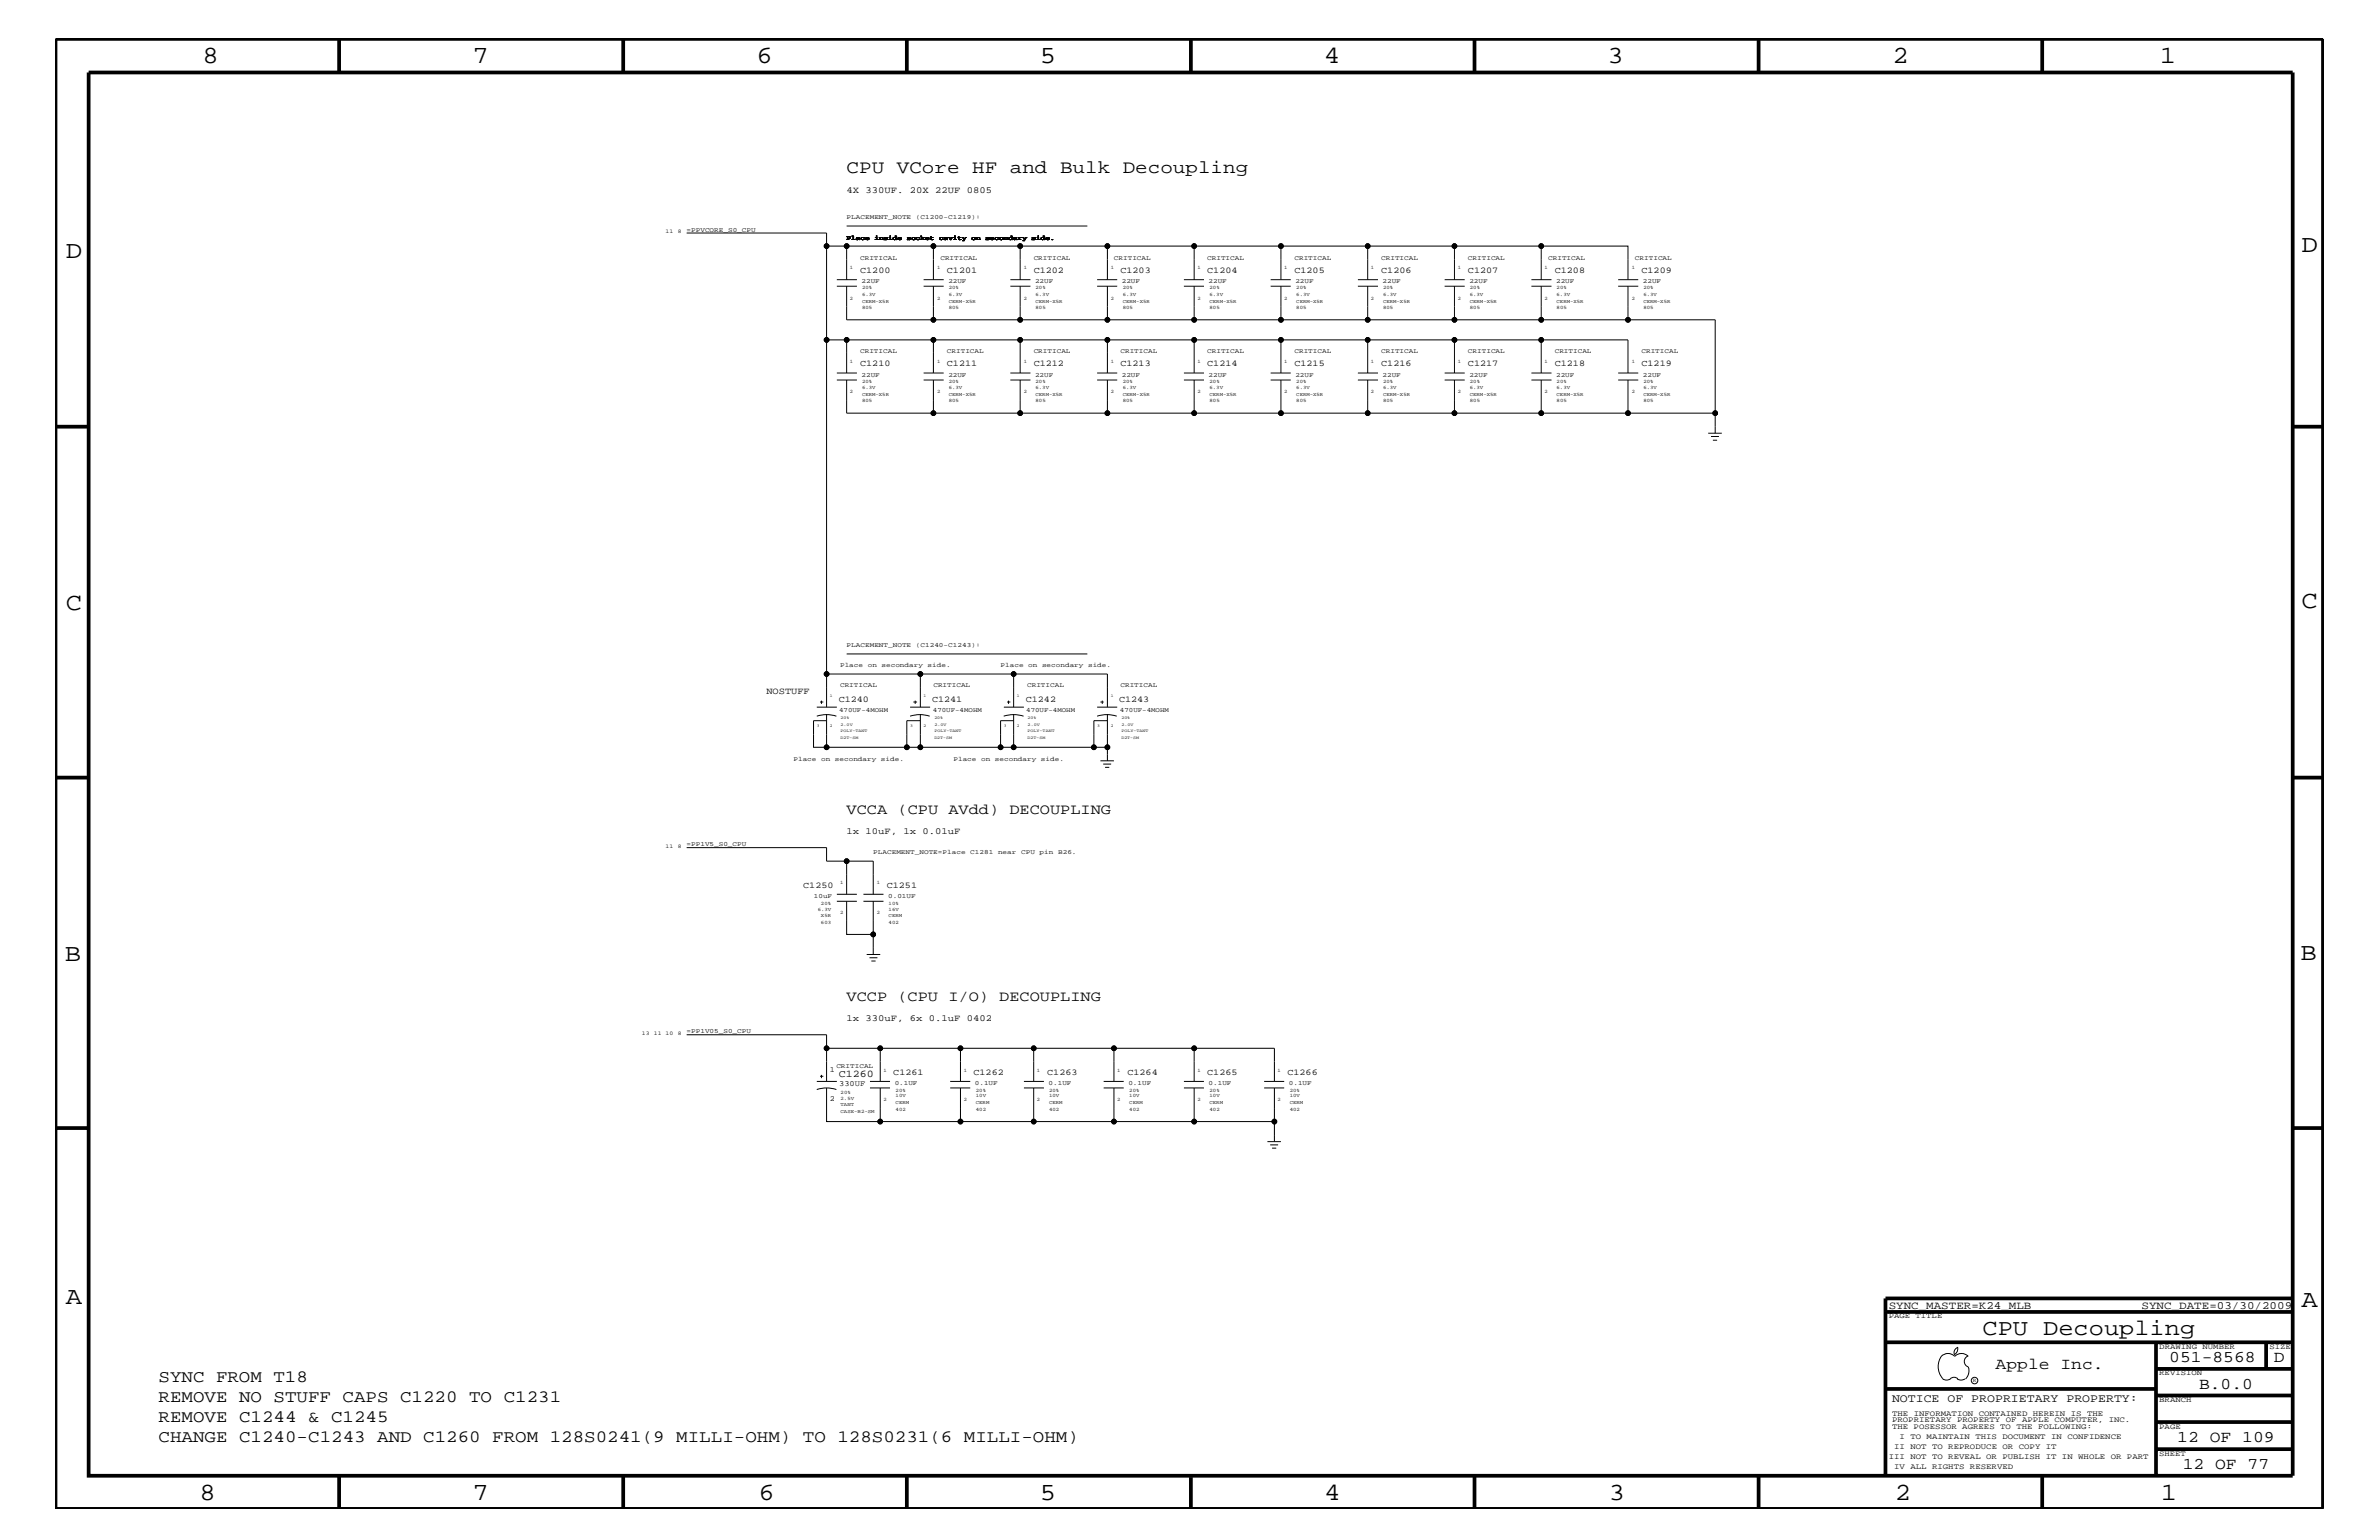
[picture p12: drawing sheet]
<svg xmlns="http://www.w3.org/2000/svg" width="432mm" height="279mm" viewBox="0 0 432 279" stroke-linecap="round" stroke-linejoin="round" font-family="sans-serif">
<defs><g id="words">
<g font-size="4.5">
<text x="36.7" y="11.5">8</text>
<text x="85.8" y="11.5">7</text>
<text x="137.3" y="11.5">6</text>
<text x="188.7" y="11.5">5</text>
<text x="240.3" y="11.5">4</text>
<text x="291.8" y="11.5">3</text>
<text x="343.5" y="11.5">2</text>
<text x="392" y="11.5">1</text>
<text x="11.9" y="46.8">D</text>
<text x="417.7" y="45.7">D</text>
<text x="11.9" y="110.6">C</text>
<text x="417.7" y="110.3">C</text>
<text x="11.8" y="174.3">B</text>
<text x="417.6" y="174.2">B</text>
<text x="11.9" y="236.7">A</text>
<text x="417.7" y="237.1">A</text>
<text x="36.2" y="272.1">8</text>
<text x="85.8" y="272.1">7</text>
<text x="137.7" y="272.1">6</text>
<text x="188.7" y="272.1">5</text>
<text x="240.4" y="272.1">4</text>
<text x="292" y="272.1">3</text>
<text x="343.9" y="272.1">2</text>
<text x="392.2" y="272.1">1</text>
</g>
<text font-size="4.1" x="359.8" y="242.3">CPU Decoupling</text>
<text font-size="3.4" x="153.7" y="31.4">CPU VCore HF and Bulk Decoupling</text>
<g font-size="3.1">
<text x="28.8" y="250.7">SYNC FROM T18</text>
<text x="28.8" y="254.4">REMOVE NO STUFF CAPS C1220 TO C1231</text>
<text x="28.8" y="261.6">CHANGE C1240-C1243 AND C1260 FROM 128S0241(9 MILLI-OHM) TO 128S0231(6 MILLI-OHM)</text>
<text x="28.8" y="258">REMOVE C1244 &amp; C1245</text>
</g>
<g font-size="3">
<text x="362.2" y="248.4">Apple Inc.</text>
<text x="393.7" y="247.1">051-8568</text>
<text x="399.2" y="252">B.0.0</text>
<text x="412.7" y="247.1">D</text>
<text x="395.2" y="261.6">12 OF 109</text>
<text x="396.2" y="266.6">12 OF 77</text>
</g>
<g font-size="2.7">
<text x="153.7" y="147.7">VCCA (CPU AVdd) DECOUPLING</text>
<text x="153.7" y="181.6">VCCP (CPU I/O) DECOUPLING</text>
</g>
<text font-size="2.1" x="343.4" y="254.4">NOTICE OF PROPRIETARY PROPERTY:</text>
<g font-size="2">
<text x="342.8" y="237.4">SYNC_MASTER=K24_MLB</text>
<text x="388.7" y="237.4">SYNC_DATE=03/30/2009</text>
</g>
<text font-size="1.9" x="152.2" y="195.4">C1260</text>
<g font-size="1.7">
<text x="153.7" y="35">4X 330UF. 20X 22UF 0805</text>
<text x="139.1" y="125.9">NOSTUFF</text>
<text x="153.7" y="151.3">1x 10uF, 1x 0.01uF</text>
<text x="153.7" y="185.3">1x 330uF, 6x 0.1uF 0402</text>
</g>
<g font-size="1.6">
<text x="156.1" y="49.6">C1200</text>
<text x="171.9" y="49.6">C1201</text>
<text x="187.6" y="49.6">C1202</text>
<text x="203.4" y="49.6">C1203</text>
<text x="219.1" y="49.6">C1204</text>
<text x="234.9" y="49.6">C1205</text>
<text x="250.7" y="49.6">C1206</text>
<text x="266.4" y="49.6">C1207</text>
<text x="282.2" y="49.6">C1208</text>
<text x="297.9" y="49.6">C1209</text>
<text x="156.1" y="66.5">C1210</text>
<text x="171.9" y="66.5">C1211</text>
<text x="187.6" y="66.5">C1212</text>
<text x="203.4" y="66.5">C1213</text>
<text x="219.1" y="66.5">C1214</text>
<text x="234.9" y="66.5">C1215</text>
<text x="250.7" y="66.5">C1216</text>
<text x="266.4" y="66.5">C1217</text>
<text x="282.2" y="66.5">C1218</text>
<text x="297.9" y="66.5">C1219</text>
<text x="152.2" y="127.5">C1240</text>
<text x="169.2" y="127.5">C1241</text>
<text x="186.2" y="127.5">C1242</text>
<text x="203.1" y="127.5">C1243</text>
<text x="145.8" y="161.1">C1250</text>
<text x="161" y="161.1">C1251</text>
<text x="162.1" y="195">C1261</text>
<text x="176.7" y="195">C1262</text>
<text x="190.1" y="195">C1263</text>
<text x="204.6" y="195">C1264</text>
<text x="219.1" y="195">C1265</text>
<text x="233.7" y="195">C1266</text>
</g>
<g font-size="1.4">
<text x="150.6" y="194.4">1</text>
<text x="152.3" y="197">330UF</text>
<text x="150.6" y="199.8">2</text>
<text x="342.8" y="239.2">PAGE TITLE</text>
<text x="391.9" y="244.7">DRAWING NUMBER</text>
<text x="411.9" y="244.7">SIZE</text>
<text x="391.9" y="249.5">REVISION</text>
<text x="343.4" y="256.8">THE INFORMATION CONTAINED HEREIN IS THE</text>
<text x="391.9" y="254.4">BRANCH</text>
<text x="343.4" y="259.3">THE POSESSOR AGREES TO THE FOLLOWING:</text>
<text x="343.4" y="258">PROPRIETARY PROPERTY OF APPLE COMPUTER, INC.</text>
<text x="343.8" y="262.9">II NOT TO REPRODUCE OR COPY IT</text>
<text x="344.8" y="261.1">I TO MAINTAIN THIS DOCUMENT IN CONFIDENCE</text>
<text x="391.9" y="259.3">PAGE</text>
<text x="342.8" y="264.7">III NOT TO REVEAL OR PUBLISH IT IN WHOLE OR PART</text>
<text x="343.8" y="266.6">IV ALL RIGHTS RESERVED</text>
<text x="391.9" y="264.1">SHEET</text>
</g>
<g font-size="1.2">
<text x="153.7" y="39.8">PLACEMENT_NOTE</text>
<text x="166.2" y="39.8">(C1200-C1219):</text>
<text x="124.6" y="42">=PPVCORE_S0_CPU</text>
<text x="153.7" y="43.5">Place</text>
<text x="156.1" y="47.1">CRITICAL</text>
<text x="158.7" y="43.5">inside</text>
<text x="164.6" y="43.5">socket</text>
<text x="170.5" y="43.5">cavity</text>
<text x="170.7" y="47.1">CRITICAL</text>
<text x="176.3" y="43.5">on</text>
<text x="178.8" y="43.5">secondary</text>
<text x="187.2" y="43.5">side.</text>
<text x="187.6" y="47.1">CRITICAL</text>
<text x="202.2" y="47.1">CRITICAL</text>
<text x="219.1" y="47.1">CRITICAL</text>
<text x="234.9" y="47.1">CRITICAL</text>
<text x="250.7" y="47.1">CRITICAL</text>
<text x="266.4" y="47.1">CRITICAL</text>
<text x="281" y="47.1">CRITICAL</text>
<text x="296.8" y="47.1">CRITICAL</text>
<text x="156.4" y="51.3">22UF</text>
<text x="172.1" y="51.3">22UF</text>
<text x="187.9" y="51.3">22UF</text>
<text x="203.6" y="51.3">22UF</text>
<text x="219.4" y="51.3">22UF</text>
<text x="235.1" y="51.3">22UF</text>
<text x="251" y="51.3">22UF</text>
<text x="266.7" y="51.3">22UF</text>
<text x="282.4" y="51.3">22UF</text>
<text x="298.2" y="51.3">22UF</text>
<text x="156.1" y="64">CRITICAL</text>
<text x="171.9" y="64">CRITICAL</text>
<text x="187.6" y="64">CRITICAL</text>
<text x="203.4" y="64">CRITICAL</text>
<text x="219.1" y="64">CRITICAL</text>
<text x="234.9" y="64">CRITICAL</text>
<text x="250.7" y="64">CRITICAL</text>
<text x="266.4" y="64">CRITICAL</text>
<text x="282.2" y="64">CRITICAL</text>
<text x="297.9" y="64">CRITICAL</text>
<text x="156.4" y="68.4">22UF</text>
<text x="172.1" y="68.4">22UF</text>
<text x="187.9" y="68.4">22UF</text>
<text x="203.6" y="68.4">22UF</text>
<text x="219.4" y="68.4">22UF</text>
<text x="235.1" y="68.4">22UF</text>
<text x="251" y="68.4">22UF</text>
<text x="266.7" y="68.4">22UF</text>
<text x="282.4" y="68.4">22UF</text>
<text x="298.2" y="68.4">22UF</text>
<text x="153.7" y="117.4">PLACEMENT_NOTE</text>
<text x="166.2" y="117.4">(C1240-C1243):</text>
<text x="152.5" y="124.7">CRITICAL</text>
<text x="152.5" y="121">Place</text>
<text x="157.5" y="121">on</text>
<text x="160" y="121">secondary</text>
<text x="168.4" y="121">side.</text>
<text x="169.4" y="124.7">CRITICAL</text>
<text x="181.6" y="121">Place</text>
<text x="186.4" y="124.7">CRITICAL</text>
<text x="186.6" y="121">on</text>
<text x="189.1" y="121">secondary</text>
<text x="197.5" y="121">side.</text>
<text x="203.4" y="124.7">CRITICAL</text>
<text x="152.3" y="129.1">470UF-4MOHM</text>
<text x="169.3" y="129.1">470UF-4MOHM</text>
<text x="186.3" y="129.1">470UF-4MOHM</text>
<text x="203.3" y="129.1">470UF-4MOHM</text>
<text x="144" y="138">Place</text>
<text x="149" y="138">on</text>
<text x="151.5" y="138">secondary</text>
<text x="159.9" y="138">side.</text>
<text x="173.1" y="138">Place</text>
<text x="178.1" y="138">on</text>
<text x="180.6" y="138">secondary</text>
<text x="188.9" y="138">side.</text>
<text x="124.6" y="153.5">=PP1V5_S0_CPU</text>
<text x="158.5" y="155">PLACEMENT_NOTE=Place</text>
<text x="176.1" y="155">C1281</text>
<text x="181.1" y="155">near</text>
<text x="185.3" y="155">CPU</text>
<text x="188.7" y="155">pin</text>
<text x="192.1" y="155">B26.</text>
<text x="147.7" y="162.8">10uF</text>
<text x="161.2" y="162.8">0.01UF</text>
<text x="124.6" y="187.5">=PP1V05_S0_CPU</text>
<text x="151.8" y="193.7">CRITICAL</text>
<text x="162.4" y="196.8">0.1UF</text>
<text x="177" y="196.8">0.1UF</text>
<text x="190.3" y="196.8">0.1UF</text>
<text x="204.8" y="196.8">0.1UF</text>
<text x="219.4" y="196.8">0.1UF</text>
<text x="233.9" y="196.8">0.1UF</text>
</g>
<g font-size="1">
<text x="120.8" y="42.3">11</text>
<text x="123" y="42.3">8</text>
<text x="120.8" y="153.8">11</text>
<text x="123" y="153.8">8</text>
<text x="116.5" y="187.7">13</text>
<text x="118.7" y="187.7">11 10</text>
<text x="123" y="187.7">8</text>
<text x="358.1" y="250.7">R</text>
</g>
<g font-size=".9">
<text x="154.3" y="48.9">1</text>
<text x="156.5" y="53.6">6.3V</text>
<text x="156.5" y="52.5">20%</text>
<text x="170.1" y="48.9">1</text>
<text x="172.2" y="52.5">20%</text>
<text x="172.2" y="53.6">6.3V</text>
<text x="185.8" y="48.9">1</text>
<text x="188" y="53.6">6.3V</text>
<text x="188" y="52.5">20%</text>
<text x="201.6" y="48.9">1</text>
<text x="203.8" y="52.5">20%</text>
<text x="203.8" y="53.6">6.3V</text>
<text x="217.3" y="48.9">1</text>
<text x="219.5" y="53.6">6.3V</text>
<text x="219.5" y="52.5">20%</text>
<text x="233.1" y="48.9">1</text>
<text x="235.3" y="52.5">20%</text>
<text x="235.3" y="53.6">6.3V</text>
<text x="248.8" y="48.9">1</text>
<text x="251" y="53.6">6.3V</text>
<text x="251" y="52.5">20%</text>
<text x="264.6" y="48.9">1</text>
<text x="266.8" y="52.5">20%</text>
<text x="266.8" y="53.6">6.3V</text>
<text x="280.3" y="48.9">1</text>
<text x="282.5" y="53.6">6.3V</text>
<text x="282.5" y="52.5">20%</text>
<text x="296.2" y="48.9">1</text>
<text x="298.3" y="52.5">20%</text>
<text x="298.3" y="53.6">6.3V</text>
<text x="154.3" y="54.4">2</text>
<text x="156.5" y="54.9">CERM-X5R</text>
<text x="156.5" y="56.1">805</text>
<text x="170.1" y="54.4">2</text>
<text x="172.2" y="56.1">805</text>
<text x="172.2" y="54.9">CERM-X5R</text>
<text x="185.8" y="54.4">2</text>
<text x="188" y="54.9">CERM-X5R</text>
<text x="188" y="56.1">805</text>
<text x="201.6" y="54.4">2</text>
<text x="203.8" y="56.1">805</text>
<text x="203.8" y="54.9">CERM-X5R</text>
<text x="217.3" y="54.4">2</text>
<text x="219.5" y="54.9">CERM-X5R</text>
<text x="219.5" y="56.1">805</text>
<text x="233.1" y="54.4">2</text>
<text x="235.3" y="56.1">805</text>
<text x="235.3" y="54.9">CERM-X5R</text>
<text x="248.8" y="54.4">2</text>
<text x="251" y="54.9">CERM-X5R</text>
<text x="251" y="56.1">805</text>
<text x="264.6" y="54.4">2</text>
<text x="266.8" y="56.1">805</text>
<text x="266.8" y="54.9">CERM-X5R</text>
<text x="280.3" y="54.4">2</text>
<text x="282.5" y="54.9">CERM-X5R</text>
<text x="282.5" y="56.1">805</text>
<text x="296.2" y="54.4">2</text>
<text x="298.3" y="56.1">805</text>
<text x="298.3" y="54.9">CERM-X5R</text>
<text x="154.3" y="65.9">1</text>
<text x="170.1" y="65.9">1</text>
<text x="185.8" y="65.9">1</text>
<text x="201.6" y="65.9">1</text>
<text x="217.3" y="65.9">1</text>
<text x="233.1" y="65.9">1</text>
<text x="248.8" y="65.9">1</text>
<text x="264.6" y="65.9">1</text>
<text x="280.3" y="65.9">1</text>
<text x="296.2" y="65.9">1</text>
<text x="154.3" y="71.3">2</text>
<text x="156.5" y="70.6">6.3V</text>
<text x="156.5" y="71.8">CERM-X5R</text>
<text x="156.5" y="69.5">20%</text>
<text x="170.1" y="71.3">2</text>
<text x="172.2" y="71.8">CERM-X5R</text>
<text x="172.2" y="70.6">6.3V</text>
<text x="172.2" y="69.5">20%</text>
<text x="185.8" y="71.3">2</text>
<text x="188" y="71.8">CERM-X5R</text>
<text x="188" y="70.6">6.3V</text>
<text x="188" y="69.5">20%</text>
<text x="201.6" y="71.3">2</text>
<text x="203.8" y="69.5">20%</text>
<text x="203.8" y="70.6">6.3V</text>
<text x="203.8" y="71.8">CERM-X5R</text>
<text x="217.3" y="71.3">2</text>
<text x="219.5" y="71.8">CERM-X5R</text>
<text x="219.5" y="70.6">6.3V</text>
<text x="219.5" y="69.5">20%</text>
<text x="233.1" y="71.3">2</text>
<text x="235.3" y="69.5">20%</text>
<text x="235.3" y="70.6">6.3V</text>
<text x="235.3" y="71.8">CERM-X5R</text>
<text x="248.8" y="71.3">2</text>
<text x="251" y="71.8">CERM-X5R</text>
<text x="251" y="70.6">6.3V</text>
<text x="251" y="69.5">20%</text>
<text x="264.6" y="71.3">2</text>
<text x="266.8" y="69.5">20%</text>
<text x="266.8" y="70.6">6.3V</text>
<text x="266.8" y="71.8">CERM-X5R</text>
<text x="280.3" y="71.3">2</text>
<text x="282.5" y="71.8">CERM-X5R</text>
<text x="282.5" y="70.6">6.3V</text>
<text x="282.5" y="69.5">20%</text>
<text x="296.2" y="71.3">2</text>
<text x="298.3" y="69.5">20%</text>
<text x="298.3" y="70.6">6.3V</text>
<text x="298.3" y="71.8">CERM-X5R</text>
<text x="156.5" y="73">805</text>
<text x="172.2" y="73">805</text>
<text x="188" y="73">805</text>
<text x="203.8" y="73">805</text>
<text x="219.5" y="73">805</text>
<text x="235.3" y="73">805</text>
<text x="251" y="73">805</text>
<text x="266.8" y="73">805</text>
<text x="282.5" y="73">805</text>
<text x="298.3" y="73">805</text>
<text x="152.5" y="160.5">1</text>
<text x="159.2" y="160.5">1</text>
<text x="148.4" y="165.2">6.3V</text>
<text x="149" y="167.6">603</text>
<text x="149" y="166.4">X5R</text>
<text x="149" y="164.1">20%</text>
<text x="152.5" y="165.9">2</text>
<text x="159.2" y="165.9">2</text>
<text x="161.3" y="165.2">16V</text>
<text x="161.3" y="164.1">10%</text>
<text x="161.3" y="167.6">402</text>
<text x="161.3" y="166.4">CERM</text>
<text x="160.4" y="194.4">1</text>
<text x="174.9" y="194.4">1</text>
<text x="188.2" y="194.4">1</text>
<text x="202.8" y="194.4">1</text>
<text x="217.3" y="194.4">1</text>
<text x="231.9" y="194.4">1</text>
<text x="152.6" y="198.4">20%</text>
<text x="152.6" y="199.6">2.5V</text>
<text x="152.6" y="200.7">TANT</text>
<text x="152.6" y="201.9">CASE-B2-SM</text>
<text x="160.4" y="199.8">2</text>
<text x="162.6" y="199.1">10V</text>
<text x="162.6" y="201.5">402</text>
<text x="162.6" y="198.1">20%</text>
<text x="162.6" y="200.3">CERM</text>
<text x="174.9" y="199.8">2</text>
<text x="177.1" y="199.1">10V</text>
<text x="177.1" y="201.5">402</text>
<text x="177.1" y="200.3">CERM</text>
<text x="177.1" y="198.1">20%</text>
<text x="188.2" y="199.8">2</text>
<text x="190.4" y="201.5">402</text>
<text x="190.4" y="200.3">CERM</text>
<text x="190.4" y="199.1">10V</text>
<text x="190.4" y="198.1">20%</text>
<text x="202.8" y="199.8">2</text>
<text x="205" y="199.1">10V</text>
<text x="205" y="201.5">402</text>
<text x="205" y="200.3">CERM</text>
<text x="205" y="198.1">20%</text>
<text x="217.3" y="199.8">2</text>
<text x="219.5" y="200.3">CERM</text>
<text x="219.5" y="199.1">10V</text>
<text x="219.5" y="201.5">402</text>
<text x="219.5" y="198.1">20%</text>
<text x="231.9" y="199.8">2</text>
<text x="234.1" y="199.1">10V</text>
<text x="234.1" y="201.5">402</text>
<text x="234.1" y="200.3">CERM</text>
<text x="234.1" y="198.1">20%</text>
</g>
<g font-size=".8">
<text x="148.3" y="131.9">3</text>
<text x="150.6" y="131.9">2</text>
<text x="150.6" y="126.5">1</text>
<text x="152.6" y="130.5">20%</text>
<text x="152.6" y="131.7">2.0V</text>
<text x="165.2" y="131.9">3</text>
<text x="167.6" y="131.9">2</text>
<text x="167.6" y="126.5">1</text>
<text x="169.6" y="130.5">20%</text>
<text x="169.6" y="131.7">2.0V</text>
<text x="182.2" y="131.9">3</text>
<text x="184.6" y="126.5">1</text>
<text x="184.6" y="131.9">2</text>
<text x="186.5" y="130.5">20%</text>
<text x="186.5" y="131.7">2.0V</text>
<text x="199.1" y="131.9">3</text>
<text x="201.6" y="131.9">2</text>
<text x="201.6" y="126.5">1</text>
<text x="203.5" y="131.7">2.0V</text>
<text x="203.5" y="130.5">20%</text>
<text x="152.6" y="134.1">D2T-SM</text>
<text x="152.6" y="132.8">POLY-TANT</text>
<text x="169.6" y="134.1">D2T-SM</text>
<text x="169.6" y="132.8">POLY-TANT</text>
<text x="186.5" y="134.1">D2T-SM</text>
<text x="186.5" y="132.8">POLY-TANT</text>
<text x="203.5" y="134.1">D2T-SM</text>
<text x="203.5" y="132.8">POLY-TANT</text>
</g>
</g></defs>
<g fill="none" stroke="#000" stroke-width=".18">
<path d="M124.6 42.3h25.4v2.3h3.7v6.1M150 44.6v83.7M151.9 51.9h3.6M151.9 50.7h3.6M153.7 44.6h15.7v6.1M153.7 51.9v6.1h15.7M153.7 41h43.7M167.6 51.9h3.7M167.6 50.7h3.7M169.4 51.9v6.1h15.8v-6.1M169.4 44.6h15.8M183.4 51.9h3.6"/>
<path d="M183.4 50.7h3.6M185.2 50.7v-6.1h15.8v6.1M185.2 58h47.3M199.1 51.9h3.7M199.1 50.7h3.7M201 44.6h15.7v6.1M201 51.9v6.1M214.9 51.9h3.6M214.9 50.7h3.6M216.7 44.6h15.8v6.1M216.7 51.9v6.1M230.6 51.9h3.7"/>
<path d="M230.6 50.7h3.7M232.5 51.9v6.1h15.7v-6.1M232.5 44.6h15.7v6.1M246.5 51.9h3.6M246.5 50.7h3.6M248.2 44.6h15.8v6.1M248.2 58h15.8M262.2 51.9h3.7M262.2 50.7h3.7M264 51.9v6.1h15.7v-6.1M264 44.6h15.7v6.1M278 51.9h3.6"/>
<path d="M278 50.7h3.6M279.7 44.6h15.8v6.1M279.7 58h31.6v20.6M293.7 51.9h3.6M293.7 50.7h3.6M295.5 51.9v6.1M150 61.7h3.7M151.9 68.9h3.6M151.9 67.7h3.6M153.7 68.9v6.1h15.7M167.6 68.9h3.7M167.6 67.7h3.7"/>
<path d="M169.4 68.9v6.1h15.8v-6.1M169.4 61.7h-15.7v6M183.4 68.9h3.6M183.4 67.7h3.6M185.2 61.7h-15.8v6M185.2 75h47.3M199.1 68.9h3.7M199.1 67.7h3.7M201 61.7h-15.8v6M201 68.9v6.1M214.9 68.9h3.6M214.9 67.7h3.6"/>
<path d="M216.7 61.7h-15.7v6M216.7 68.9v6.1M230.6 68.9h3.7M230.6 67.7h3.7M232.5 68.9v6.1h15.7v-6.1M232.5 61.7h-15.8v6M246.5 68.9h3.6M246.5 67.7h3.6M248.2 61.7h-15.7v6M248.2 75h15.8M262.2 68.9h3.7M262.2 67.7h3.7"/>
<path d="M264 68.9v6.1h15.7v-6.1M264 61.7h-15.8v6M278 68.9h3.6M278 67.7h3.6M279.7 67.7v-6h15.8v6M279.7 61.7h-15.7v6M279.7 75h31.6M293.7 68.9h3.6M293.7 67.7h3.6M295.5 68.9v6.1M310 78.6h2.5M310.6 79.2h1.4"/>
<path d="M310.9 79.9h.8M153.7 118.6h43.7M148.3 129.9a5.8 5.8 0 0 1 3.5 0M148.3 128.3h3.6M148.8 127.4h.6M149.1 127.1v.6M150 129.6v6h-2.3v-4.8h2.3M150 135.6h14.6M150 122.3h17M165.2 129.9a5.8 5.8 0 0 1 3.5 0M165.2 128.3h3.6M165.8 127.4h.7"/>
<path d="M166.1 127.1v.6M167 129.6v6h14.6M167 130.8h-2.4v4.8h2.4M182.2 129.9a5.9 5.9 0 0 1 3.6 0M182.2 128.3h3.6M182.8 127.4h.6M183 127.1v.6M184 129.6v6h14.5M184 130.8h-2.4v4.8h2.4M184 128.3v-6h17v6M184 122.3h-17v6M199.1 129.9a5.8 5.8 0 0 1 3.6 0"/>
<path d="M199.1 128.3h3.7M199.7 138h2.5M199.7 127.4h.6M200.1 127.1v.6M200.2 138.6h1.5M200.6 139.2h.7M201 130.8h-2.5v4.8h2.5M201 129.6v8.4M124.6 153.8h25.4v2.4h3.7M151.9 163.5h3.6M151.9 162.2h3.6M153.7 163.5v6h4.8v-6"/>
<path d="M153.7 162.2v-6h4.8v6M156.7 163.5h3.7M156.7 162.2h3.7M157.3 173.2h2.5M157.8 173.8h1.5M158.2 174.4h.7M158.5 169.5v3.7M124.6 187.7h25.4v2.5M148.3 197.7a5.7 5.7 0 0 1 3.5 0M148.3 196.2h3.6M148.8 195.3h.6M149.1 195v.6"/>
<path d="M150 197.4v6.1h9.8M157.9 196.2h3.6M157.9 197.4h3.6M159.8 197.4v6.1h14.5M159.8 190.2h-9.8v6M172.5 196.2h3.6M172.5 197.4h3.6M174.3 197.4v6.1h13.3M174.3 190.2h-14.5v6M185.8 196.2h3.7M185.8 197.4h3.7M187.6 197.4v6.1h14.6"/>
<path d="M187.6 190.2h-13.3v6M200.3 196.2h3.7M200.3 197.4h3.7M202.2 197.4v6.1h14.5M202.2 190.2h-14.6v6M214.9 196.2h3.6M214.9 197.4h3.6M216.7 197.4v6.1h14.6v-6.1M216.7 196.2v-6h14.6v6M216.7 190.2h-14.5v6M229.4 196.2h3.7M229.4 197.4h3.7"/>
<path d="M230 207.1h2.5M230.5 207.7h1.5M230.9 208.3h.7M231.3 203.5v3.6M352.3 246.1a1.69 1.69 0 0 1 2.5 0 1.72 1.72 0 0 1 2.4 0M352.4 246a3.2 3.2 0 0 0 .4 4.3l.8 .1 .4-.2M354 250.2l.7-.3 .7 .3M355.2 250.2l.7 .2 .7-.2M355.3 244.4v.3a1.18 1.18 0 0 1-.6 1.1M355.4 244.4a.99 .99 0 0 0-.6 1.4M357.2 246a1.04 1.04 0 0 0-.7 1 1.04 1.04 0 0 0 .7 1M357.3 248l.1 .7a2.11 2.11 0 0 1-.6 1.5"/>
<circle cx="150" cy="44.6" r=".42"/>
<circle cx="153.7" cy="44.6" r=".42"/>
<circle cx="169.4" cy="58" r=".42"/>
<circle cx="169.4" cy="44.6" r=".42"/>
<circle cx="185.2" cy="58" r=".42"/>
<circle cx="185.2" cy="44.6" r=".42"/>
<circle cx="201" cy="58" r=".42"/>
<circle cx="201" cy="44.6" r=".42"/>
<circle cx="216.7" cy="58" r=".42"/>
<circle cx="216.7" cy="44.6" r=".42"/>
<circle cx="232.5" cy="58" r=".42"/>
<circle cx="232.5" cy="44.6" r=".42"/>
<circle cx="248.2" cy="58" r=".42"/>
<circle cx="248.2" cy="44.6" r=".42"/>
<circle cx="264" cy="58" r=".42"/>
<circle cx="264" cy="44.6" r=".42"/>
<circle cx="279.7" cy="58" r=".42"/>
<circle cx="279.7" cy="44.6" r=".42"/>
<circle cx="295.5" cy="58" r=".42"/>
<circle cx="150" cy="61.7" r=".42"/>
<circle cx="153.7" cy="61.7" r=".42"/>
<circle cx="169.4" cy="75" r=".42"/>
<circle cx="169.4" cy="61.7" r=".42"/>
<circle cx="185.2" cy="75" r=".42"/>
<circle cx="185.2" cy="61.7" r=".42"/>
<circle cx="201" cy="75" r=".42"/>
<circle cx="201" cy="61.7" r=".42"/>
<circle cx="216.7" cy="75" r=".42"/>
<circle cx="216.7" cy="61.7" r=".42"/>
<circle cx="232.5" cy="75" r=".42"/>
<circle cx="232.5" cy="61.7" r=".42"/>
<circle cx="248.2" cy="75" r=".42"/>
<circle cx="248.2" cy="61.7" r=".42"/>
<circle cx="264" cy="75" r=".42"/>
<circle cx="264" cy="61.7" r=".42"/>
<circle cx="279.7" cy="75" r=".42"/>
<circle cx="279.7" cy="61.7" r=".42"/>
<circle cx="295.5" cy="75" r=".42"/>
<circle cx="311.3" cy="75" r=".42"/>
<circle cx="150" cy="135.6" r=".42"/>
<circle cx="150" cy="122.3" r=".42"/>
<circle cx="164.6" cy="135.6" r=".42"/>
<circle cx="167" cy="135.6" r=".42"/>
<circle cx="167" cy="122.3" r=".42"/>
<circle cx="181.6" cy="135.6" r=".42"/>
<circle cx="184" cy="135.6" r=".42"/>
<circle cx="184" cy="122.3" r=".42"/>
<circle cx="198.5" cy="135.6" r=".42"/>
<circle cx="201" cy="135.6" r=".42"/>
<circle cx="153.7" cy="156.2" r=".42"/>
<circle cx="158.5" cy="169.5" r=".42"/>
<circle cx="150" cy="190.2" r=".42"/>
<circle cx="159.8" cy="190.2" r=".42"/>
<circle cx="174.3" cy="190.2" r=".42"/>
<circle cx="187.6" cy="190.2" r=".42"/>
<circle cx="202.2" cy="190.2" r=".42"/>
<circle cx="216.7" cy="190.2" r=".42"/>
<circle cx="159.8" cy="203.5" r=".42"/>
<circle cx="174.3" cy="203.5" r=".42"/>
<circle cx="187.6" cy="203.5" r=".42"/>
<circle cx="202.2" cy="203.5" r=".42"/>
<circle cx="216.7" cy="203.5" r=".42"/>
<circle cx="231.3" cy="203.5" r=".42"/>
<circle cx="358.4" cy="250.5" r=".59"/>
</g>
<g fill="none" stroke="#000" stroke-width=".68" stroke-linecap="butt">
<path d="M10.1 7.1h411.5v266.7h-411.5zM16.1 13.2h400v254.5h-400zM61.6 7.1v6.1M113.1 7.1v6.1M164.6 7.1v6.1M216.2 7.1v6.1M267.6 7.1v6.1M319.2 7.1v6.1M370.7 7.1v6.1M10.1 77.4h6M416.1 77.4h5.5M10.1 141.1h6"/>
<path d="M416.1 141.1h5.5M10.1 204.7h6M416.1 204.7h5.5M342.2 238h73.9M416.1 235.6h-73.9v32.1M342.2 243.5h73.9M342.2 252h49.1M391.3 243.5v24.2M391.3 258h24.8M391.3 253.2h24.8M391.3 248.4h24.8M411.3 243.5v4.9"/>
<path d="M61.6 267.7v6.1M113.1 267.7v6.1M164.6 267.7v6.1M216.2 268v5.8M267.6 267.7v6.1M319.2 267.7v6.1M370.7 267.7v6.1M391.3 262.9h24.8"/>
</g>
<g fill="#000">
<circle cx="150" cy="44.6" r=".42"/>
<circle cx="153.7" cy="44.6" r=".42"/>
<circle cx="169.4" cy="58" r=".42"/>
<circle cx="169.4" cy="44.6" r=".42"/>
<circle cx="185.2" cy="58" r=".42"/>
<circle cx="185.2" cy="44.6" r=".42"/>
<circle cx="201" cy="58" r=".42"/>
<circle cx="201" cy="44.6" r=".42"/>
<circle cx="216.7" cy="58" r=".42"/>
<circle cx="216.7" cy="44.6" r=".42"/>
<circle cx="232.5" cy="58" r=".42"/>
<circle cx="232.5" cy="44.6" r=".42"/>
<circle cx="248.2" cy="58" r=".42"/>
<circle cx="248.2" cy="44.6" r=".42"/>
<circle cx="264" cy="58" r=".42"/>
<circle cx="264" cy="44.6" r=".42"/>
<circle cx="279.7" cy="58" r=".42"/>
<circle cx="279.7" cy="44.6" r=".42"/>
<circle cx="295.5" cy="58" r=".42"/>
<circle cx="150" cy="61.7" r=".42"/>
<circle cx="153.7" cy="61.7" r=".42"/>
<circle cx="169.4" cy="75" r=".42"/>
<circle cx="169.4" cy="61.7" r=".42"/>
<circle cx="185.2" cy="75" r=".42"/>
<circle cx="185.2" cy="61.7" r=".42"/>
<circle cx="201" cy="75" r=".42"/>
<circle cx="201" cy="61.7" r=".42"/>
<circle cx="216.7" cy="75" r=".42"/>
<circle cx="216.7" cy="61.7" r=".42"/>
<circle cx="232.5" cy="75" r=".42"/>
<circle cx="232.5" cy="61.7" r=".42"/>
<circle cx="248.2" cy="75" r=".42"/>
<circle cx="248.2" cy="61.7" r=".42"/>
<circle cx="264" cy="75" r=".42"/>
<circle cx="264" cy="61.7" r=".42"/>
<circle cx="279.7" cy="75" r=".42"/>
<circle cx="279.7" cy="61.7" r=".42"/>
<circle cx="295.5" cy="75" r=".42"/>
<circle cx="311.3" cy="75" r=".42"/>
<circle cx="150" cy="135.6" r=".42"/>
<circle cx="150" cy="122.3" r=".42"/>
<circle cx="164.6" cy="135.6" r=".42"/>
<circle cx="167" cy="135.6" r=".42"/>
<circle cx="167" cy="122.3" r=".42"/>
<circle cx="181.6" cy="135.6" r=".42"/>
<circle cx="184" cy="135.6" r=".42"/>
<circle cx="184" cy="122.3" r=".42"/>
<circle cx="198.5" cy="135.6" r=".42"/>
<circle cx="201" cy="135.6" r=".42"/>
<circle cx="153.7" cy="156.2" r=".42"/>
<circle cx="158.5" cy="169.5" r=".42"/>
<circle cx="150" cy="190.2" r=".42"/>
<circle cx="159.8" cy="190.2" r=".42"/>
<circle cx="174.3" cy="190.2" r=".42"/>
<circle cx="187.6" cy="190.2" r=".42"/>
<circle cx="202.2" cy="190.2" r=".42"/>
<circle cx="216.7" cy="190.2" r=".42"/>
<circle cx="159.8" cy="203.5" r=".42"/>
<circle cx="174.3" cy="203.5" r=".42"/>
<circle cx="187.6" cy="203.5" r=".42"/>
<circle cx="202.2" cy="203.5" r=".42"/>
<circle cx="216.7" cy="203.5" r=".42"/>
<circle cx="231.3" cy="203.5" r=".42"/>
</g>
<use href="#words"/>
</svg>
